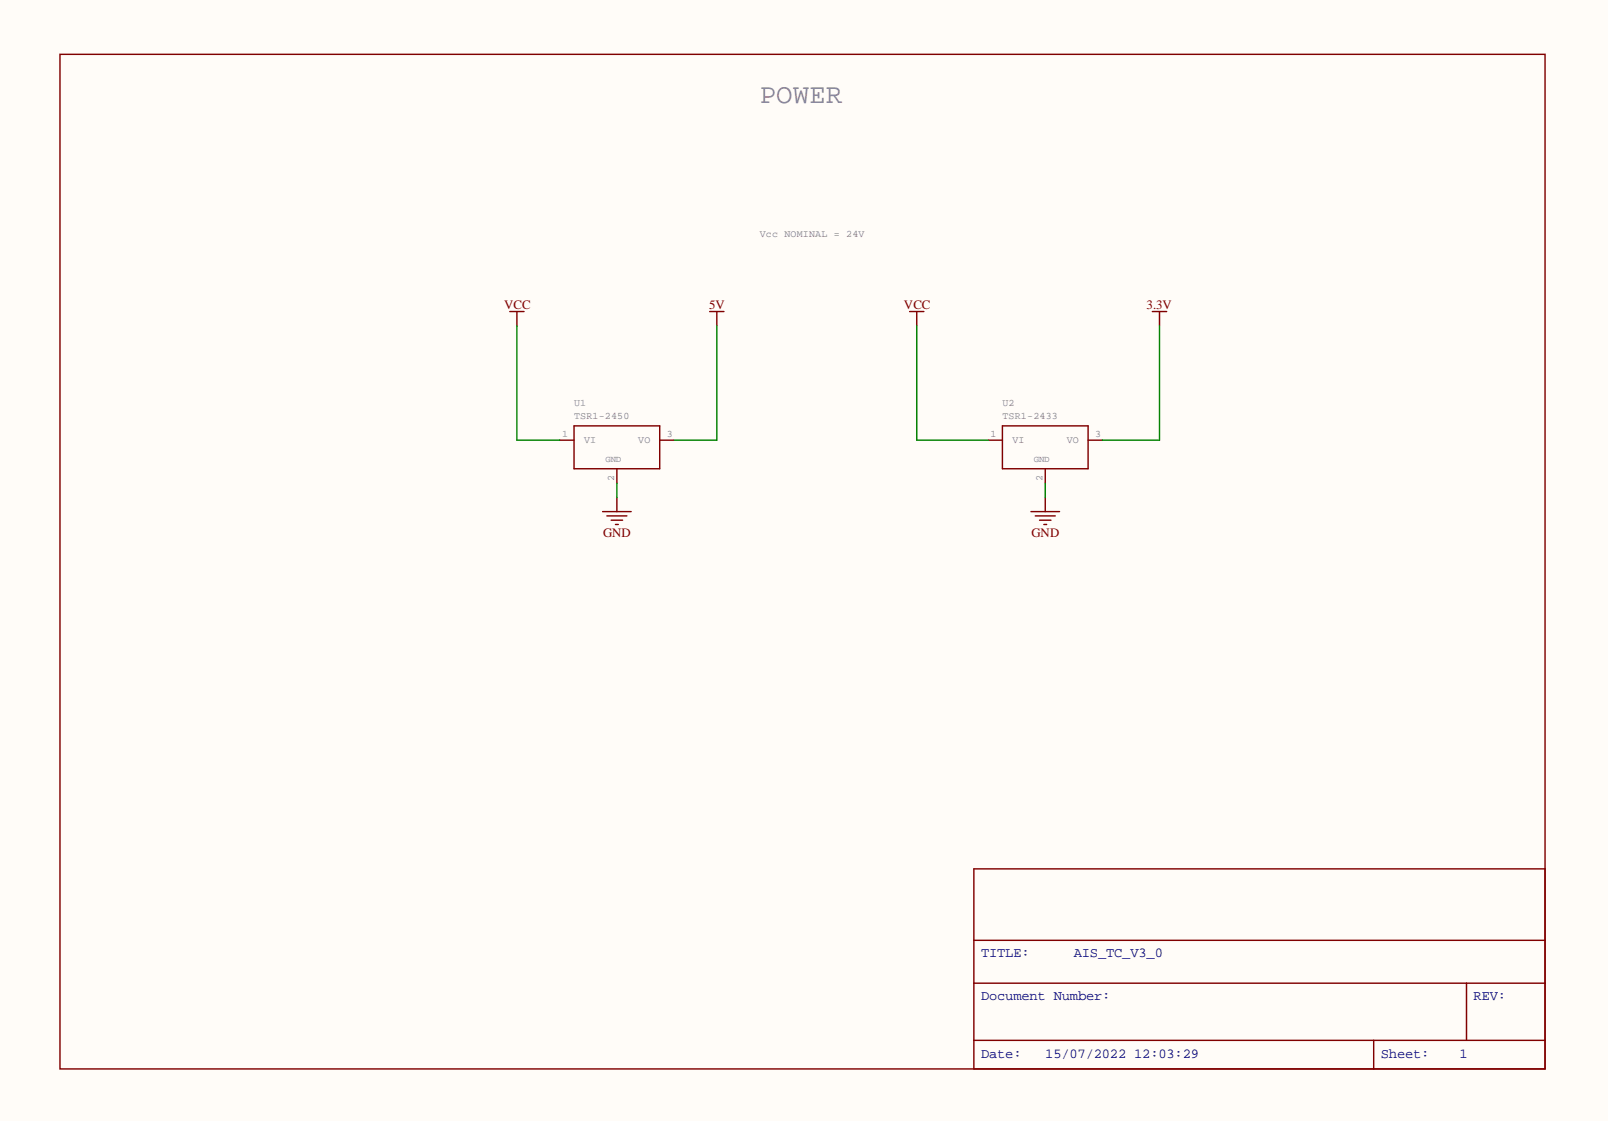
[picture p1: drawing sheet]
<svg xmlns="http://www.w3.org/2000/svg" width="286mm" height="199mm" viewBox="0 0 286 199" stroke-linecap="round" stroke-linejoin="round" font-family="sans-serif">
<defs><g id="words">
<text font-size="4.9" fill="#808080" x="134.7" y="18.3">POWER</text>
<g font-size="2.4" fill="#000080">
<text x="174" y="169.8">TITLE:</text>
<text x="190.5" y="169.8">AIS_TC_V3_0</text>
<text x="174" y="177.4">Document Number:</text>
<text x="261.4" y="177.4">REV:</text>
<text x="174" y="187.5">Date:</text>
<text x="185.4" y="187.5">15/07/2022</text>
<text x="201.2" y="187.5">12:03:29</text>
<text x="244.9" y="187.5">Sheet:</text>
<text x="258.9" y="187.5">1</text>
</g>
<g font-size="2.3" fill="#800000">
<text x="89.4" y="54.7">VCC</text>
<text x="125.8" y="54.7">5V</text>
<text x="160.3" y="54.7">VCC</text>
<text x="203.4" y="54.7">3.3V</text>
<text x="107" y="95.3">GND</text>
<text x="183" y="95.3">GND</text>
</g>
<g font-size="1.8" fill="#808080">
<text x="134.7" y="42.1">Vcc NOMINAL = 24V</text>
<text x="99.7" y="77.5">1</text>
<text x="101.8" y="72.1">U1</text>
<text x="101.8" y="74.3">TSR1-2450</text>
<text x="118.3" y="77.5">3</text>
<text x="175.7" y="77.5">1</text>
<text x="177.8" y="72.1">U2</text>
<text x="177.8" y="74.3">TSR1-2433</text>
<text x="194.3" y="77.5">3</text>
<text x="103.6" y="78.6">VI</text>
<text x="113.2" y="78.6">VO</text>
<text x="179.6" y="78.6">VI</text>
<text x="189.2" y="78.6">VO</text>
<text x="108.9" y="85.2" transform="rotate(-90 108.9 85.2)">2</text>
<text x="184.9" y="85.2" transform="rotate(-90 184.9 85.2)">2</text>
</g>
<g font-size="1.6" fill="#808080">
<text x="107.4" y="81.9">GND</text>
<text x="183.4" y="81.9">GND</text>
</g>
</g></defs>
<g fill="#fffcf8">
<path d="M0 0h285.2v198.7h-285.2z" fill-rule="evenodd"/>
<path d="M0 0h285.2v198.7h-285.2z" fill-rule="evenodd"/>
</g>
<g fill="none" stroke="#800000" stroke-width=".25">
<path d="M10.6 9.6h263.5v180h-263.5zM90.4 55.2h2.6M91.7 55.2v2.6M125.9 55.2h2.5M127.1 55.2v2.6M161.3 55.2h2.6M162.6 55.2v2.6M204.4 55.2h2.5M205.7 55.2v2.6M99.3 78.1h2.5M101.8 75.5h15.2v7.6h-15.2zM117 78.1h2.5"/>
<path d="M175.3 78.1h2.5M177.8 75.5h15.2v7.6h-15.2zM193 78.1h2.5M106.9 90.7h5.1M107.6 91.5h3.6M108.4 92.2h2M109.2 93h.5M109.4 83.1v2.6M109.4 88.2v2.5M182.9 90.7h5M183.6 91.5h3.6M184.4 92.2h2"/>
<path d="M185.1 93h.6M185.4 83.1v2.6M185.4 88.2v2.5M172.7 154.1h101.4v35.5h-101.4zM172.7 174.4h101.4M172.7 166.7h101.4M260.1 174.4v10.1M172.7 184.5h101.4M243.7 184.5v5.1"/>
</g>
<path d="M91.7 57.8v20.3h7.6M127.1 57.8v20.3h-7.6M162.6 57.8v20.3h12.7M205.7 57.8v20.3h-10.2M109.4 85.7v2.5M185.4 85.7v2.5" fill="none" stroke="#008000" stroke-width=".25"/>
<use href="#words"/>
</svg>
